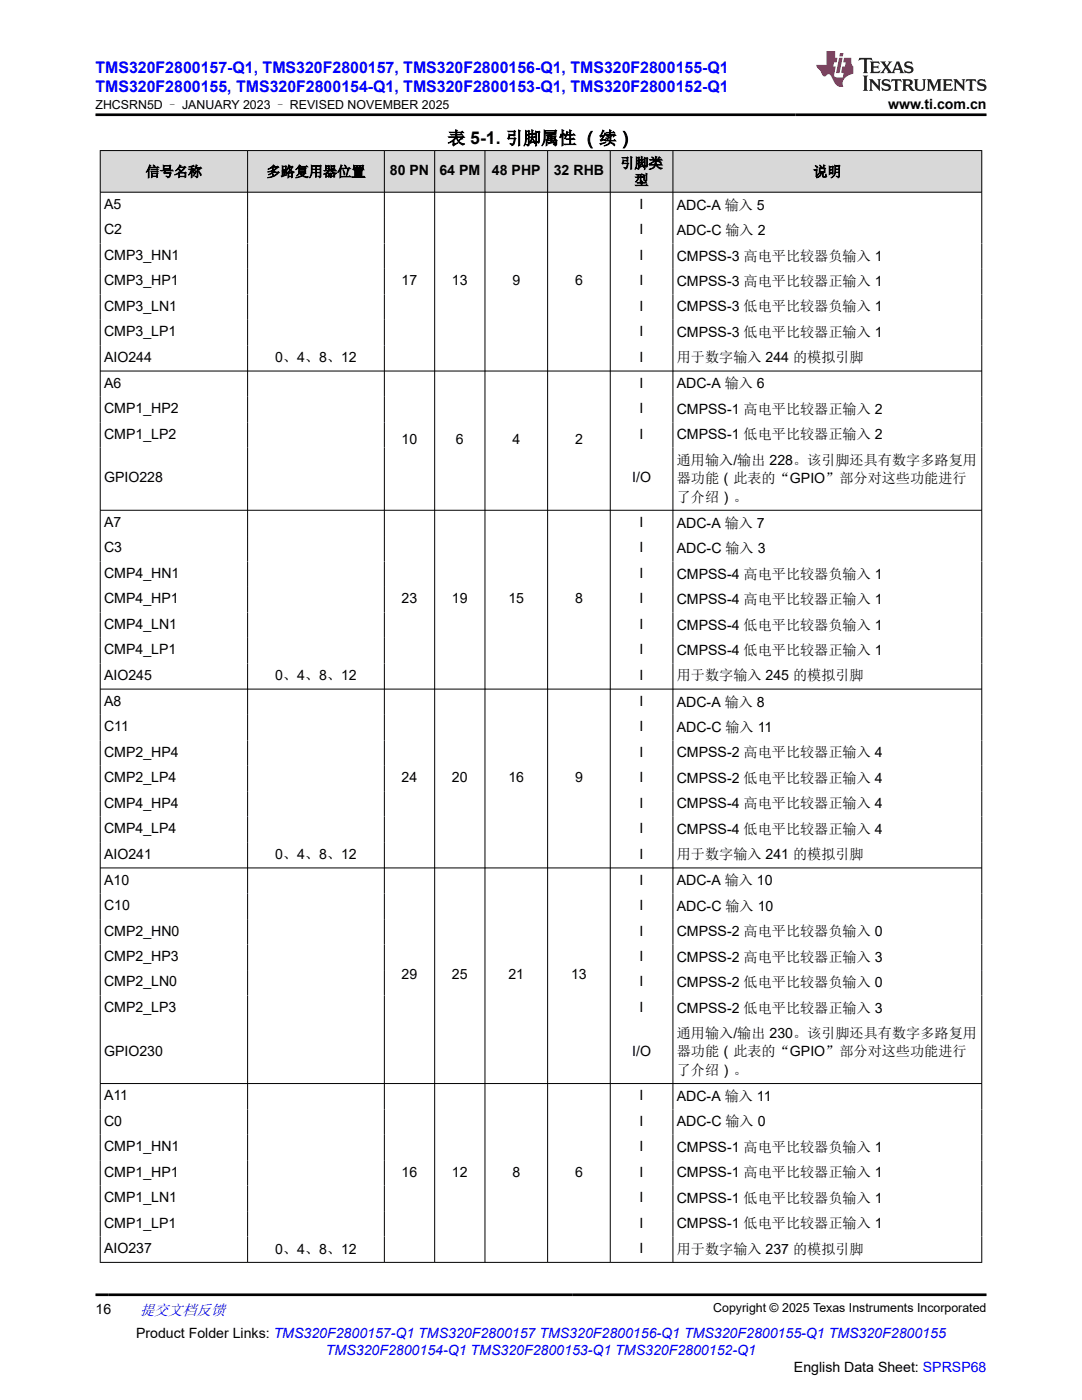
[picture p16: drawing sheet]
<svg xmlns="http://www.w3.org/2000/svg" width="216mm" height="279mm" viewBox="0 0 216 279" stroke-linecap="round" stroke-linejoin="round" font-family="sans-serif">
<defs><g id="words">
<text font-size="3.5" x="89.3" y="28.8">表 5-1. 引脚属性 （续）</text>
<g font-size="3.2" fill="#00f">
<text x="19" y="14.5">TMS320F2800157-Q1, TMS320F2800157, TMS320F2800156-Q1, TMS320F2800155-Q1</text>
<text x="19" y="18.3">TMS320F2800155, TMS320F2800154-Q1, TMS320F2800153-Q1, TMS320F2800152-Q1</text>
</g>
<text font-size="3" fill="#00f" x="27.9" y="262.4">提交文档反馈</text>
<g font-size="2.8">
<text x="177.2" y="21.7">www.ti.com.cn</text>
<text x="29.1" y="35.2">信号名称</text>
<text x="53.2" y="35.2">多路复用器位置</text>
<text x="77.8" y="34.9">80 PN</text>
<text x="87.7" y="34.9">64 PM</text>
<text x="98.2" y="34.9">48 PHP</text>
<text x="110.5" y="34.9">32 RHB</text>
<text x="123.8" y="33.5">引脚类</text>
<text x="162.3" y="35.2">说明</text>
<text x="20.8" y="41.7">A5</text>
<text x="126.6" y="36.9">型</text>
<text x="127.6" y="41.7">I</text>
<text x="135" y="41.8">ADC-A 输入 5</text>
<text x="20.8" y="46.8">C2</text>
<text x="127.6" y="46.8">I</text>
<text x="135" y="46.9">ADC-C 输入 2</text>
<text x="20.8" y="51.9">CMP3_HN1</text>
<text x="127.6" y="51.9">I</text>
<text x="135" y="52">CMPSS-3 高电平比较器负输入 1</text>
<text x="20.8" y="56.9">CMP3_HP1</text>
<text x="80.1" y="56.9">17</text>
<text x="90.2" y="56.9">13</text>
<text x="102.2" y="56.9">9</text>
<text x="114.7" y="56.9">6</text>
<text x="127.6" y="56.9">I</text>
<text x="135" y="57.1">CMPSS-3 高电平比较器正输入 1</text>
<text x="20.8" y="62">CMP3_LN1</text>
<text x="127.6" y="62">I</text>
<text x="135" y="62.2">CMPSS-3 低电平比较器负输入 1</text>
<text x="20.8" y="67.1">CMP3_LP1</text>
<text x="127.6" y="67.1">I</text>
<text x="135" y="67.2">CMPSS-3 低电平比较器正输入 1</text>
<text x="20.8" y="72.2">AIO244</text>
<text x="20.8" y="77.4">A6</text>
<text x="54.9" y="72.3">0、4、8、12</text>
<text x="127.6" y="72.2">I</text>
<text x="127.6" y="77.4">I</text>
<text x="135" y="72.3">用于数字输入 244 的模拟引脚</text>
<text x="135" y="77.5">ADC-A 输入 6</text>
<text x="20.8" y="82.5">CMP1_HP2</text>
<text x="127.6" y="82.5">I</text>
<text x="135" y="82.6">CMPSS-1 高电平比较器正输入 2</text>
<text x="20.8" y="87.5">CMP1_LP2</text>
<text x="80.1" y="88.7">10</text>
<text x="91" y="88.7">6</text>
<text x="102.2" y="88.7">4</text>
<text x="114.7" y="88.7">2</text>
<text x="127.6" y="87.5">I</text>
<text x="135" y="87.7">CMPSS-1 低电平比较器正输入 2</text>
<text x="135" y="92.8">通用输入/输出 228。该引脚还具有数字多路复用</text>
<text x="20.8" y="96.3">GPIO228</text>
<text x="126.1" y="96.3">I/O</text>
<text x="135" y="96.4">器功能（此表的“GPIO”部分对这些功能进行</text>
<text x="135" y="100.1">了介绍）。</text>
<text x="20.8" y="105.2">A7</text>
<text x="127.6" y="105.2">I</text>
<text x="135" y="105.3">ADC-A 输入 7</text>
<text x="20.8" y="110.2">C3</text>
<text x="127.6" y="110.2">I</text>
<text x="135" y="110.4">ADC-C 输入 3</text>
<text x="20.8" y="115.3">CMP4_HN1</text>
<text x="127.6" y="115.3">I</text>
<text x="135" y="115.5">CMPSS-4 高电平比较器负输入 1</text>
<text x="20.8" y="120.4">CMP4_HP1</text>
<text x="20.8" y="125.5">CMP4_LN1</text>
<text x="80.1" y="120.4">23</text>
<text x="90.2" y="120.4">19</text>
<text x="101.5" y="120.4">15</text>
<text x="114.7" y="120.4">8</text>
<text x="127.6" y="120.4">I</text>
<text x="127.6" y="125.5">I</text>
<text x="135" y="120.6">CMPSS-4 高电平比较器正输入 1</text>
<text x="135" y="125.6">CMPSS-4 低电平比较器负输入 1</text>
<text x="20.8" y="130.6">CMP4_LP1</text>
<text x="127.6" y="130.6">I</text>
<text x="135" y="130.7">CMPSS-4 低电平比较器正输入 1</text>
<text x="20.8" y="135.7">AIO245</text>
<text x="54.9" y="135.8">0、4、8、12</text>
<text x="127.6" y="135.7">I</text>
<text x="135" y="135.8">用于数字输入 245 的模拟引脚</text>
<text x="20.8" y="140.9">A8</text>
<text x="127.6" y="140.9">I</text>
<text x="135" y="141">ADC-A 输入 8</text>
<text x="20.8" y="145.9">C11</text>
<text x="127.6" y="145.9">I</text>
<text x="135" y="146.1">ADC-C 输入 11</text>
<text x="20.8" y="151">CMP2_HP4</text>
<text x="127.6" y="151">I</text>
<text x="135" y="151.2">CMPSS-2 高电平比较器正输入 4</text>
<text x="20.8" y="156.1">CMP2_LP4</text>
<text x="20.8" y="161.2">CMP4_HP4</text>
<text x="80.1" y="156.1">24</text>
<text x="90.2" y="156.1">20</text>
<text x="101.5" y="156.1">16</text>
<text x="114.7" y="156.1">9</text>
<text x="127.6" y="156.1">I</text>
<text x="127.6" y="161.2">I</text>
<text x="135" y="156.2">CMPSS-2 低电平比较器正输入 4</text>
<text x="135" y="161.3">CMPSS-4 高电平比较器正输入 4</text>
<text x="20.8" y="166.3">CMP4_LP4</text>
<text x="127.6" y="166.3">I</text>
<text x="135" y="166.4">CMPSS-4 低电平比较器正输入 4</text>
<text x="20.8" y="171.3">AIO241</text>
<text x="54.9" y="171.5">0、4、8、12</text>
<text x="127.6" y="171.3">I</text>
<text x="135" y="171.5">用于数字输入 241 的模拟引脚</text>
<text x="20.8" y="176.5">A10</text>
<text x="127.6" y="176.5">I</text>
<text x="135" y="176.7">ADC-A 输入 10</text>
<text x="20.8" y="181.6">C10</text>
<text x="127.6" y="181.6">I</text>
<text x="135" y="181.8">ADC-C 输入 10</text>
<text x="20.8" y="186.7">CMP2_HN0</text>
<text x="20.8" y="191.8">CMP2_HP3</text>
<text x="127.6" y="186.7">I</text>
<text x="127.6" y="191.8">I</text>
<text x="135" y="186.9">CMPSS-2 高电平比较器负输入 0</text>
<text x="135" y="191.9">CMPSS-2 高电平比较器正输入 3</text>
<text x="20.8" y="196.9">CMP2_LN0</text>
<text x="80.1" y="195.5">29</text>
<text x="90.2" y="195.5">25</text>
<text x="101.5" y="195.5">21</text>
<text x="114" y="195.5">13</text>
<text x="127.6" y="196.9">I</text>
<text x="135" y="197">CMPSS-2 低电平比较器负输入 0</text>
<text x="20.8" y="202">CMP2_LP3</text>
<text x="127.6" y="202">I</text>
<text x="135" y="202.1">CMPSS-2 低电平比较器正输入 3</text>
<text x="135" y="207.2">通用输入/输出 230。该引脚还具有数字多路复用</text>
<text x="20.8" y="210.7">GPIO230</text>
<text x="126.1" y="210.7">I/O</text>
<text x="135" y="210.8">器功能（此表的“GPIO”部分对这些功能进行</text>
<text x="135" y="214.5">了介绍）。</text>
<text x="20.8" y="219.6">A11</text>
<text x="127.6" y="219.6">I</text>
<text x="135" y="219.7">ADC-A 输入 11</text>
<text x="20.8" y="224.7">C0</text>
<text x="127.6" y="224.7">I</text>
<text x="135" y="224.8">ADC-C 输入 0</text>
<text x="20.8" y="229.7">CMP1_HN1</text>
<text x="127.6" y="229.7">I</text>
<text x="135" y="229.9">CMPSS-1 高电平比较器负输入 1</text>
<text x="20.8" y="234.8">CMP1_HP1</text>
<text x="20.8" y="239.9">CMP1_LN1</text>
<text x="80.1" y="234.8">16</text>
<text x="90.2" y="234.8">12</text>
<text x="102.2" y="234.8">8</text>
<text x="114.7" y="234.8">6</text>
<text x="127.6" y="234.8">I</text>
<text x="127.6" y="239.9">I</text>
<text x="135" y="235">CMPSS-1 高电平比较器正输入 1</text>
<text x="20.8" y="245">CMP1_LP1</text>
<text x="127.6" y="245">I</text>
<text x="135" y="240">CMPSS-1 低电平比较器负输入 1</text>
<text x="135" y="245.1">CMPSS-1 低电平比较器正输入 1</text>
<text x="20.8" y="250.1">AIO237</text>
<text x="54.9" y="250.2">0、4、8、12</text>
<text x="127.6" y="250.1">I</text>
<text x="135" y="250.2">用于数字输入 237 的模拟引脚</text>
<text x="19" y="262.1">16</text>
<text x="27.2" y="266.9">Product Folder Links: TMS320F2800157-Q1 TMS320F2800157 TMS320F2800156-Q1 TMS320F2800155-Q1 TMS320F2800155</text>
<text x="158.4" y="273.7">English Data Sheet: SPRSP68</text>
</g>
<text font-size="2.8" fill="#00f" x="65" y="270.3">TMS320F2800154-Q1 TMS320F2800153-Q1 TMS320F2800152-Q1</text>
<g font-size="2.5">
<text x="19.1" y="21.8">ZHCSRN5D – JANUARY 2023 – REVISED NOVEMBER 2025</text>
<text x="142.3" y="261.8">Copyright © 2025 Texas Instruments Incorporated</text>
</g>
</g></defs>
<g fill="#d8d8d8">
<path d="M20 30h175.9v8.4h-175.9z" fill-rule="evenodd"/>
<path d="M20.1 30.1h29.2v8.2h-29.2z" fill-rule="evenodd"/>
<path d="M49.5 30.1h27.1v8.2h-27.1z" fill-rule="evenodd"/>
<path d="M76.8 30.1h9.9v8.2h-9.9z" fill-rule="evenodd"/>
<path d="M86.8 30.1h9.9v8.2h-9.9z" fill-rule="evenodd"/>
<path d="M96.8 30.1h12.4v8.2h-12.4z" fill-rule="evenodd"/>
<path d="M109.3 30.1h12.4v8.2h-12.4z" fill-rule="evenodd"/>
<path d="M121.8 30.1h12.4v8.2h-12.4z" fill-rule="evenodd"/>
<path d="M134.3 30.1h61.5v8.2h-61.5z" fill-rule="evenodd"/>
</g>
<g fill="none" stroke="#000" stroke-width=".2">
<path d="M19.9 30h176.1M19.9 38.4h176.1M20 30v222M49.4 30v222M76.7 30v222M86.7 30v222M96.8 30v222M109.3 30v222M121.8 30v222M134.3 30v222M195.9 30v222M19.9 74h176.1"/>
<path d="M19.9 101.8h176.1M19.9 137.5h176.1M19.9 173.2h176.1M19.9 216.2h176.1M19.9 251.9h176.1"/>
</g>
<path d="M171.5 11.6l-.2 .5 .5-.2h.6v.1v2.2l-.2 .4h1l-.2-.4v-2.2v-.1h.5l.6 .2-.2-.5zM173.6 12.3l.2 .4v1.5l-.2 .4h1.9l.1-.6a1.08 1.08 0 0 1-1.3 .2v-.7h.6l.4 .2v-.7l-.4 .2h-.6v-.5l.2-.2a1 1 0 0 1 1 .3l-.1-.5zM175.7 12.3l.9 1.1-1 1.2h.9l-.2-.2 .5-.8 .4 .8-.2 .2h1.6l-.2-.2 .2-.5h.9l.1 .5-.1 .2h.9l-.2-.3-.8-2h-.5l-.9 2.2-.9-1.1 .9-1.1h-.8l.2 .2-.4 .6-.4-.6 .2-.2zM179 12.7l.4 1h-.7zM180.7 12.4a.65 .65 0 0 0-.2 .7 .65 .65 0 0 0 .6 .5l.6 .1 .1 .3a.79 .79 0 0 1-.7 .4 .79 .79 0 0 1-.7-.5l.1 .7 .2-.1a.93 .93 0 0 0 1.1 .1 .93 .93 0 0 0 .4-1 1.46 1.46 0 0 0-1.2-.6l-.1-.3a1.09 1.09 0 0 1 1.2 .2l-.2-.6-.1 .1-.5-.2zM172.2 15.1l.2 .4v2.2l-.2 .4h1l-.2-.4v-2.2l.2-.4zM173.4 15.8l.2 .4v1.5l-.2 .4h.8l-.3-.4 .1-1.3 1.6 1.8v-2l.2-.4h-.7l.1 .2 .1 1.1-1.2-1.3zM176.2 15.9a.65 .65 0 0 0-.2 .8 .65 .65 0 0 0 .6 .4l.6 .2 .1 .2a.79 .79 0 0 1-.7 .4 .79 .79 0 0 1-.7-.5l.1 .7 .2-.1a.93 .93 0 0 0 1.1 .1 .93 .93 0 0 0 .4-.9 1.46 1.46 0 0 0-1.2-.6l-.1-.4a1.09 1.09 0 0 1 1.2 .2l-.1-.6-.2 .1-.5-.1zM177.9 15.8l-.1 .6a.63 .63 0 0 1 .8-.3v1.6l-.3 .4h1l-.2-.4v-1.6a.66 .66 0 0 1 .8 .3l-.1-.6zM180 15.8l.2 .4v1.5l-.2 .4h1l-.2-.2-.1-.7h.5l.1 .2a.79 .79 0 0 0 1.2 .6l-1-.9a.61 .61 0 0 0 .6-.6 .61 .61 0 0 0-.5-.7zM180.8 16.1h.1a.47 .47 0 0 1 .5 .1 .47 .47 0 0 1 .1 .5l-.1 .1-.7 .1zM182.3 15.8l.2 .2a2.27 2.27 0 0 0 .4 2 1.04 1.04 0 0 0 1.7-.7v-1.3l.2-.2h-.8l.2 .4v1.1a.6 .6 0 0 1-.6 .6 .6 .6 0 0 1-.6-.6v-1.1l.3-.4zM184.9 15.8l.2 .4v1.5l-.2 .4h.8l-.3-.4v-1.4l.9 1.9 .9-1.9v1.4l-.3 .4h1l-.2-.4v-1.5l.2-.4h-.8l-.7 1.5-.6-1.5zM188.1 15.8l.2 .4v1.5l-.2 .4h1.9l.1-.6a1.09 1.09 0 0 1-1.3 .2v-.7h.6l.4 .2v-.6l-.4 .2h-.6v-.6l.2-.1a1.01 1.01 0 0 1 1 .3l-.1-.6zM190.2 15.8l.3 .4v1.5l-.3 .4h.8l-.2-.4v-1.3l1.6 1.8v-2l.2-.4h-.7l.2 .2v1.1l-1.2-1.3zM192.8 15.8l-.1 .6a.63 .63 0 0 1 .8-.3v1.6l-.3 .4h1l-.2-.4v-1.6a.66 .66 0 0 1 .8 .3l-.1-.6zM195.2 15.9a.65 .65 0 0 0-.2 .8 .65 .65 0 0 0 .6 .4l.6 .2 .2 .2a.79 .79 0 0 1-.7 .4 .79 .79 0 0 1-.7-.5l.1 .7 .2-.1a.93 .93 0 0 0 1 .1 .93 .93 0 0 0 .5-.9 1.46 1.46 0 0 0-1.3-.6v-.4a1.09 1.09 0 0 1 1.2 .2l-.2-.6-.2 .1-.5-.1z" fill="#231f20"/>
<path d="M164.9 10.2v2.8h-2l.1 .3 .8 1a.95 .95 0 0 0 1 .9 .59 .59 0 0 1 .5-.4 .59 .59 0 0 1 .5 .4l.4 .7a1.59 1.59 0 0 0 2.1 1.4 1.61 1.61 0 0 1 1-2.3l1-.3-.1-1.5a1.59 1.59 0 0 1-.3-1.7h-1.5l-.2 .9h.6l-.2 .9h-.5l-.2 1v.2l.4 .1-.1 .9h-.7a.73 .73 0 0 1-1-.7l.3-1.5h-.5l.1-.9h.5l.2-.9h-.5v-1.3zM167.4 11.5l-.6 3.1h.7l.6-3.1zM167.6 10.6l-.1 .6h.7l.1-.6z" fill="#ed1c24"/>
<path d="M19 22.9h177.8M19 258.4h177.8" fill="none" stroke="#000" stroke-width=".53"/>
<use href="#words"/>
</svg>
